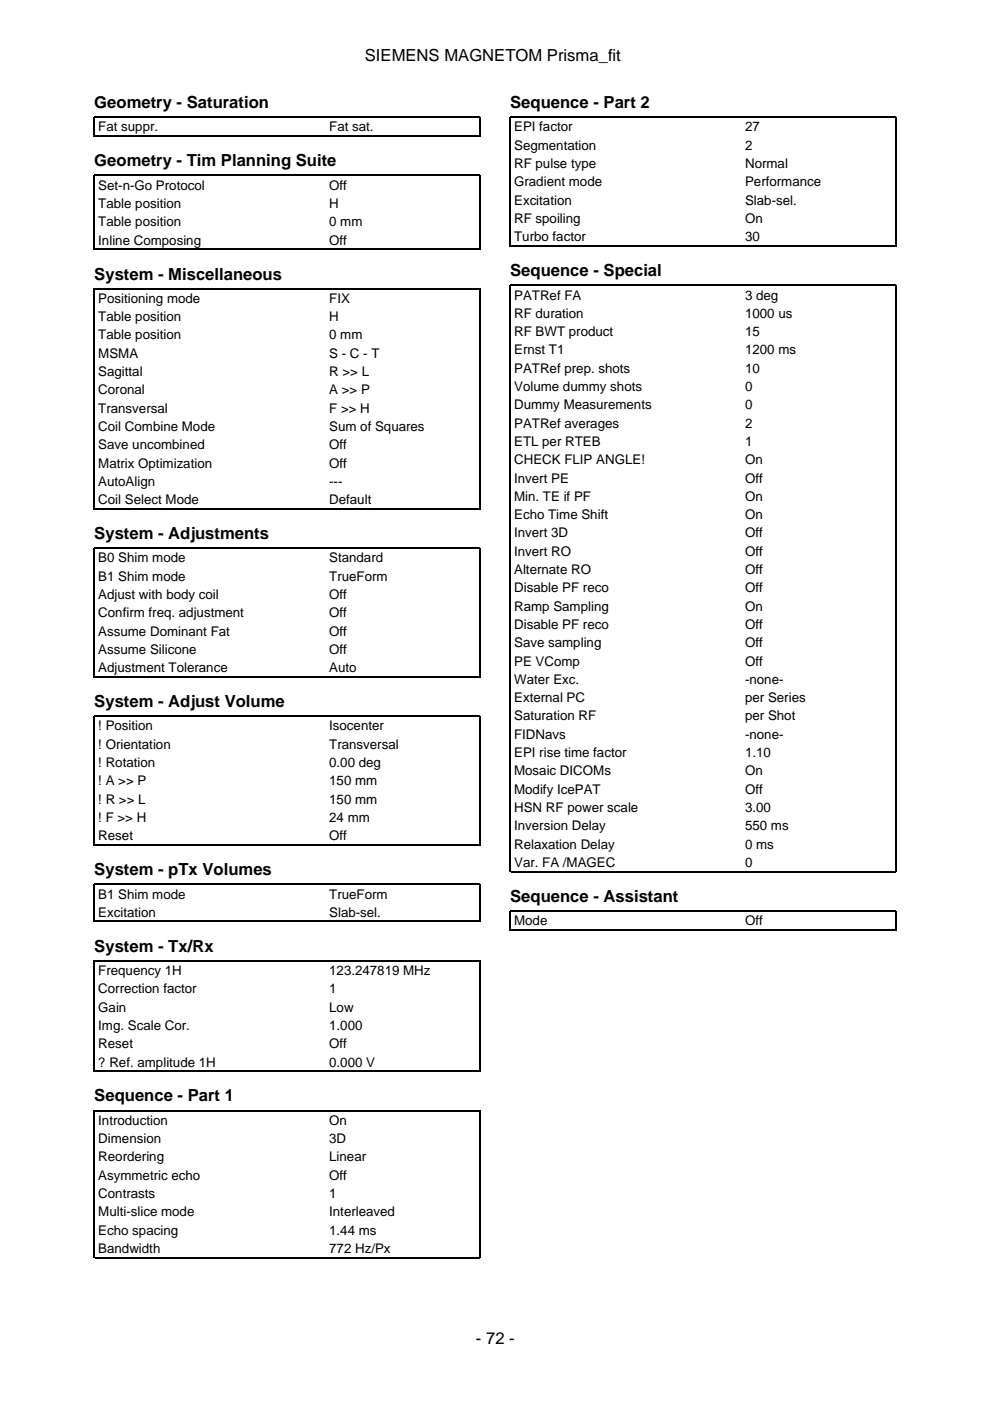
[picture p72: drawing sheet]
<svg xmlns="http://www.w3.org/2000/svg" width="210mm" height="297mm" viewBox="0 0 210 297" stroke-linecap="round" stroke-linejoin="round" font-family="sans-serif">
<defs><g id="words">
<g font-size="3.5">
<text x="77.4" y="12.9">SIEMENS MAGNETOM Prisma_fit</text>
<text x="20" y="22.9">Geometry - Saturation</text>
<text x="108.2" y="22.9">Sequence - Part 2</text>
<text x="20" y="35.3">Geometry - Tim Planning Suite</text>
<text x="20" y="59.3">System - Miscellaneous</text>
<text x="108.2" y="58.6">Sequence - Special</text>
<text x="20" y="114.3">System - Adjustments</text>
<text x="20" y="149.9">System - Adjust Volume</text>
<text x="20" y="185.6">System - pTx Volumes</text>
<text x="108.2" y="191.2">Sequence - Assistant</text>
<text x="20" y="201.8">System - Tx/Rx</text>
<text x="20" y="233.5">Sequence - Part 1</text>
<text x="100.9" y="284.9">- 72 -</text>
</g>
<g font-size="2.8">
<text x="20.8" y="27.9">Fat suppr.</text>
<text x="69.8" y="27.9">Fat sat.</text>
<text x="109" y="27.9">EPI factor</text>
<text x="158" y="27.9">27</text>
<text x="109" y="31.7">Segmentation</text>
<text x="109" y="35.6">RF pulse type</text>
<text x="158" y="31.7">2</text>
<text x="158" y="35.6">Normal</text>
<text x="20.8" y="40.2">Set-n-Go Protocol</text>
<text x="69.8" y="40.2">Off</text>
<text x="109" y="39.5">Gradient mode</text>
<text x="158" y="39.5">Performance</text>
<text x="20.8" y="44.1">Table position</text>
<text x="20.8" y="48">Table position</text>
<text x="69.8" y="44.1">H</text>
<text x="69.8" y="48">0 mm</text>
<text x="109" y="43.4">Excitation</text>
<text x="109" y="47.3">RF spoiling</text>
<text x="158" y="43.4">Slab-sel.</text>
<text x="158" y="47.3">On</text>
<text x="20.8" y="51.9">Inline Composing</text>
<text x="69.8" y="51.9">Off</text>
<text x="109" y="51.2">Turbo factor</text>
<text x="158" y="51.2">30</text>
<text x="20.8" y="64.2">Positioning mode</text>
<text x="69.8" y="64.2">FIX</text>
<text x="109" y="63.5">PATRef FA</text>
<text x="158" y="63.5">3 deg</text>
<text x="20.8" y="68.1">Table position</text>
<text x="20.8" y="72">Table position</text>
<text x="69.8" y="68.1">H</text>
<text x="69.8" y="72">0 mm</text>
<text x="109" y="67.4">RF duration</text>
<text x="109" y="71.3">RF BWT product</text>
<text x="158" y="67.4">1000 us</text>
<text x="158" y="71.3">15</text>
<text x="20.8" y="75.8">MSMA</text>
<text x="69.8" y="75.8">S - C - T</text>
<text x="109" y="75.1">Ernst T1</text>
<text x="158" y="75.1">1200 ms</text>
<text x="20.8" y="79.7">Sagittal</text>
<text x="20.8" y="83.6">Coronal</text>
<text x="69.8" y="79.7">R &gt;&gt; L</text>
<text x="69.8" y="83.6">A &gt;&gt; P</text>
<text x="109" y="79">PATRef prep. shots</text>
<text x="109" y="82.9">Volume dummy shots</text>
<text x="158" y="79">10</text>
<text x="158" y="82.9">0</text>
<text x="20.8" y="87.5">Transversal</text>
<text x="69.8" y="87.5">F &gt;&gt; H</text>
<text x="109" y="86.8">Dummy Measurements</text>
<text x="158" y="86.8">0</text>
<text x="20.8" y="91.4">Coil Combine Mode</text>
<text x="20.8" y="95.2">Save uncombined</text>
<text x="69.8" y="91.4">Sum of Squares</text>
<text x="69.8" y="95.2">Off</text>
<text x="109" y="90.7">PATRef averages</text>
<text x="109" y="94.5">ETL per RTEB</text>
<text x="158" y="90.7">2</text>
<text x="158" y="94.5">1</text>
<text x="20.8" y="99.1">Matrix Optimization</text>
<text x="69.8" y="99.1">Off</text>
<text x="109" y="98.4">CHECK FLIP ANGLE!</text>
<text x="158" y="98.4">On</text>
<text x="20.8" y="103">AutoAlign</text>
<text x="20.8" y="106.9">Coil Select Mode</text>
<text x="69.8" y="103">---</text>
<text x="69.8" y="106.9">Default</text>
<text x="109" y="102.3">Invert PE</text>
<text x="109" y="106.2">Min. TE if PF</text>
<text x="158" y="102.3">Off</text>
<text x="158" y="106.2">On</text>
<text x="109" y="110.1">Echo Time Shift</text>
<text x="109" y="113.9">Invert 3D</text>
<text x="158" y="110.1">On</text>
<text x="158" y="113.9">Off</text>
<text x="20.8" y="119.2">B0 Shim mode</text>
<text x="69.8" y="119.2">Standard</text>
<text x="109" y="117.8">Invert RO</text>
<text x="158" y="117.8">Off</text>
<text x="20.8" y="123.1">B1 Shim mode</text>
<text x="69.8" y="123.1">TrueForm</text>
<text x="109" y="121.7">Alternate RO</text>
<text x="109" y="125.6">Disable PF reco</text>
<text x="158" y="121.7">Off</text>
<text x="158" y="125.6">Off</text>
<text x="20.8" y="127">Adjust with body coil</text>
<text x="20.8" y="130.9">Confirm freq. adjustment</text>
<text x="69.8" y="127">Off</text>
<text x="69.8" y="130.9">Off</text>
<text x="109" y="129.5">Ramp Sampling</text>
<text x="158" y="129.5">On</text>
<text x="20.8" y="134.8">Assume Dominant Fat</text>
<text x="69.8" y="134.8">Off</text>
<text x="109" y="133.3">Disable PF reco</text>
<text x="109" y="137.2">Save sampling</text>
<text x="158" y="133.3">Off</text>
<text x="158" y="137.2">Off</text>
<text x="20.8" y="138.6">Assume Silicone</text>
<text x="20.8" y="142.5">Adjustment Tolerance</text>
<text x="69.8" y="138.6">Off</text>
<text x="69.8" y="142.5">Auto</text>
<text x="109" y="141.1">PE VComp</text>
<text x="158" y="141.1">Off</text>
<text x="109" y="145">Water Exc.</text>
<text x="109" y="148.9">External PC</text>
<text x="158" y="145">-none-</text>
<text x="158" y="148.9">per Series</text>
<text x="20.8" y="154.9">! Position</text>
<text x="69.8" y="154.9">Isocenter</text>
<text x="109" y="152.8">Saturation RF</text>
<text x="158" y="152.8">per Shot</text>
<text x="20.8" y="158.7">! Orientation</text>
<text x="69.8" y="158.7">Transversal</text>
<text x="109" y="156.6">FIDNavs</text>
<text x="109" y="160.5">EPI rise time factor</text>
<text x="158" y="156.6">-none-</text>
<text x="158" y="160.5">1.10</text>
<text x="20.8" y="162.6">! Rotation</text>
<text x="20.8" y="166.5">! A &gt;&gt; P</text>
<text x="69.8" y="162.6">0.00 deg</text>
<text x="69.8" y="166.5">150 mm</text>
<text x="109" y="164.4">Mosaic DICOMs</text>
<text x="158" y="164.4">On</text>
<text x="20.8" y="170.4">! R &gt;&gt; L</text>
<text x="69.8" y="170.4">150 mm</text>
<text x="109" y="168.3">Modify IcePAT</text>
<text x="109" y="172.2">HSN RF power scale</text>
<text x="158" y="168.3">Off</text>
<text x="158" y="172.2">3.00</text>
<text x="20.8" y="174.3">! F &gt;&gt; H</text>
<text x="20.8" y="178.2">Reset</text>
<text x="69.8" y="174.3">24 mm</text>
<text x="69.8" y="178.2">Off</text>
<text x="109" y="176">Inversion Delay</text>
<text x="109" y="179.9">Relaxation Delay</text>
<text x="158" y="176">550 ms</text>
<text x="158" y="179.9">0 ms</text>
<text x="109" y="183.8">Var. FA /MAGEC</text>
<text x="158" y="183.8">0</text>
<text x="20.8" y="190.5">B1 Shim mode</text>
<text x="69.8" y="190.5">TrueForm</text>
<text x="20.8" y="194.4">Excitation</text>
<text x="69.8" y="194.4">Slab-sel.</text>
<text x="109" y="196.1">Mode</text>
<text x="158" y="196.1">Off</text>
<text x="20.8" y="206.7">Frequency 1H</text>
<text x="69.8" y="206.7">123.247819 MHz</text>
<text x="20.8" y="210.6">Correction factor</text>
<text x="20.8" y="214.5">Gain</text>
<text x="69.8" y="210.6">1</text>
<text x="69.8" y="214.5">Low</text>
<text x="20.8" y="218.4">Img. Scale Cor.</text>
<text x="69.8" y="218.4">1.000</text>
<text x="20.8" y="222.2">Reset</text>
<text x="20.8" y="226.1">? Ref. amplitude 1H</text>
<text x="69.8" y="222.2">Off</text>
<text x="69.8" y="226.1">0.000 V</text>
<text x="20.8" y="238.5">Introduction</text>
<text x="69.8" y="238.5">On</text>
<text x="20.8" y="242.4">Dimension</text>
<text x="69.8" y="242.4">3D</text>
<text x="20.8" y="246.2">Reordering</text>
<text x="20.8" y="250.1">Asymmetric echo</text>
<text x="69.8" y="246.2">Linear</text>
<text x="69.8" y="250.1">Off</text>
<text x="20.8" y="254">Contrasts</text>
<text x="20.8" y="257.9">Multi-slice mode</text>
<text x="69.8" y="254">1</text>
<text x="69.8" y="257.9">Interleaved</text>
<text x="20.8" y="261.8">Echo spacing</text>
<text x="69.8" y="261.8">1.44 ms</text>
<text x="20.8" y="265.6">Bandwidth</text>
<text x="69.8" y="265.6">772 Hz/Px</text>
</g>
</g></defs>
<g fill="none" stroke="#000" stroke-width=".26">
<path d="M20 29v-4.2h81.8v4.2M20.1 28.9h81.6M20 53v-15.8h81.8v15.8M20.1 52.8h81.6M108.2 52.3v-27.5h81.8v27.5M108.3 52.1h81.6M20 108v-46.8h81.8v46.8M20.1 107.9h81.6M20 143.6v-27.4h81.8v27.4M20.1 143.5h81.6M20 179.3v-27.5h81.8v27.5M20.1 179.1h81.6"/>
<path d="M20 195.5v-8h81.8v8M20.1 195.4h81.6M108.2 184.9v-124.4h81.8v124.4M108.2 197.3v-4.2h81.8v4.2M108.3 184.8h81.6M108.3 197.1h81.6M20 227.3v-23.6h81.8v23.6M20.1 227.1h81.6M20 266.8v-31.3h81.8v31.3M20.1 266.6h81.6"/>
</g>
<use href="#words"/>
</svg>
